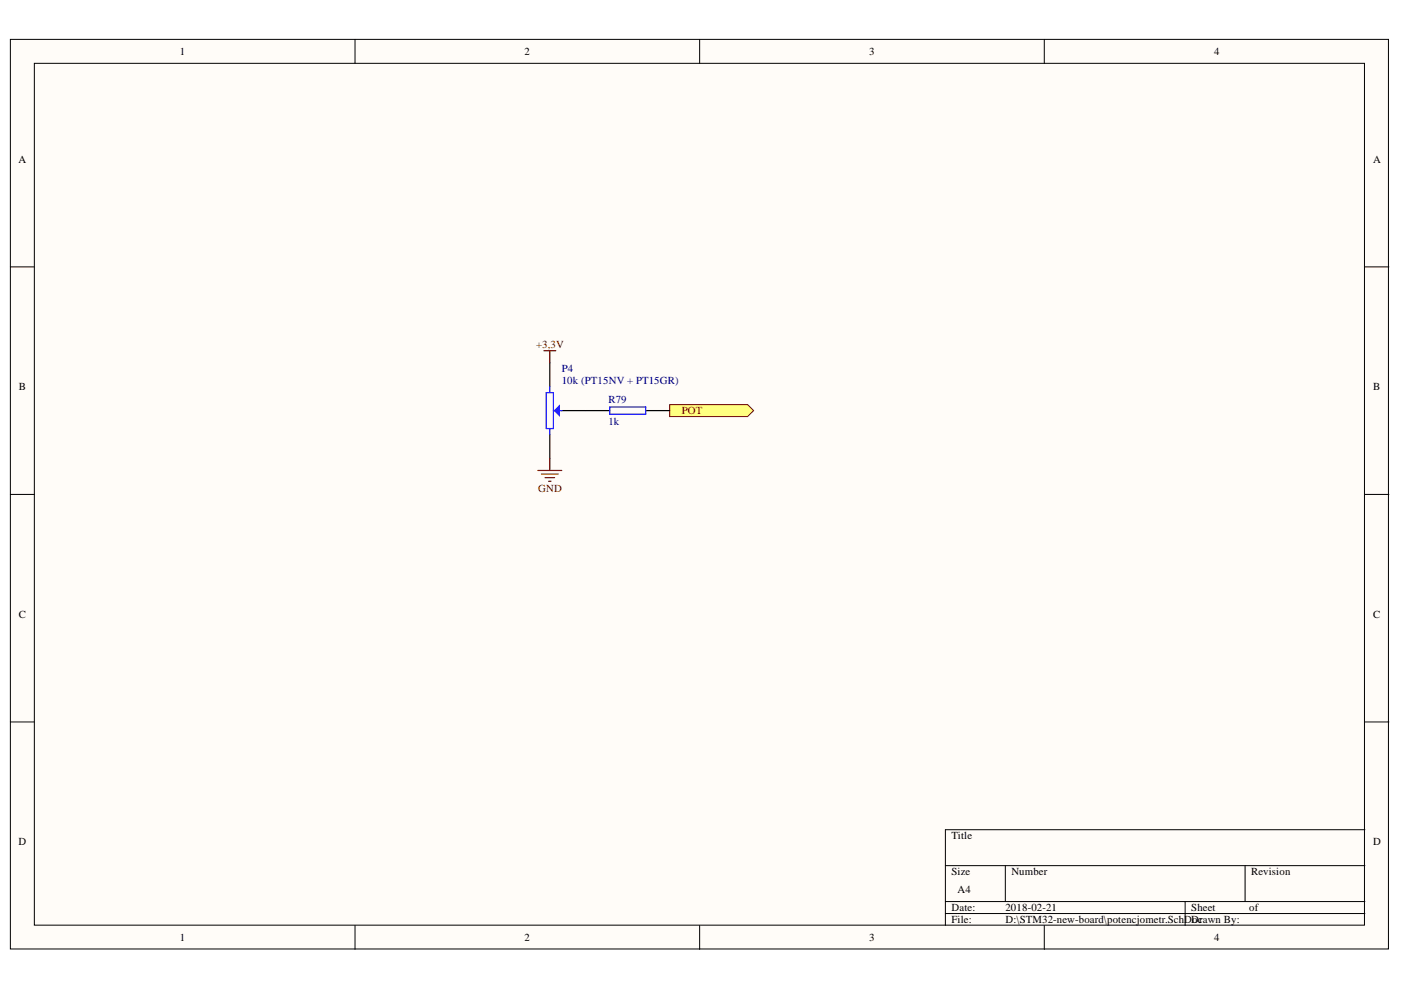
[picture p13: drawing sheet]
<svg xmlns="http://www.w3.org/2000/svg" width="297mm" height="210mm" viewBox="0 0 297 210" stroke-linecap="round" stroke-linejoin="round" font-family="sans-serif">
<defs><g id="words">
<g font-size="2.3">
<text x="38.1" y="11.7">1</text>
<text x="111.2" y="11.7">2</text>
<text x="184.3" y="11.7">3</text>
<text x="257.4" y="11.7">4</text>
<text x="3.9" y="34.5">A</text>
<text x="291.1" y="34.5">A</text>
<text x="4" y="82.7">B</text>
<text x="291.1" y="82.7">B</text>
<text x="4" y="131">C</text>
<text x="291.1" y="131">C</text>
<text x="3.9" y="179.3">D</text>
<text x="201.7" y="178">Title</text>
<text x="291.1" y="179.3">D</text>
<text x="201.7" y="185.6">Size</text>
<text x="214.4" y="185.6">Number</text>
<text x="265.3" y="185.6">Revision</text>
<text x="203" y="189.4">A4</text>
<text x="201.7" y="193.2">Date:</text>
<text x="201.7" y="195.7">File:</text>
<text x="213.2" y="193.2">2018-02-21</text>
<text x="213.2" y="195.7">D:\STM32-new-board\potencjometr.SchDDrawn By:</text>
<text x="252.6" y="193.2">Sheet</text>
<text x="252.8" y="195.7">oc</text>
<text x="264.9" y="193.2">of</text>
<text x="38.1" y="199.5">1</text>
<text x="111.2" y="199.5">2</text>
<text x="184.3" y="199.5">3</text>
<text x="257.4" y="199.5">4</text>
</g>
<g font-size="2.3" fill="#800000">
<text x="113.7" y="73.9">+3,3V</text>
<text x="144.6" y="87.8">POT</text>
<text x="114.1" y="104.4">GND</text>
</g>
<g font-size="2.3" fill="#000080">
<text x="119.1" y="78.9">P4</text>
<text x="119.1" y="81.5">10k (PT15NV + PT15GR)</text>
<text x="129" y="85.5">R79</text>
<text x="129" y="90.1">1k</text>
</g>
</g></defs>
<g fill="#fffcf8" stroke="#000" stroke-width=".21">
<path d="M2.2 8.3h292.2v192.9h-292.2z"/>
<path d="M7.3 13.4h282v182.8h-282z"/>
</g>
<g fill="none" stroke="#000" stroke-width=".21">
<path d="M75.3 8.3v5.1M148.3 8.3v5.1M221.4 8.3v5.1M2.2 56.6h5.1M289.4 56.6h5.1M2.2 104.8h5.1M289.4 104.8h5.1M2.2 153.1h5.1M289.4 153.1h5.1M289.4 175.9h-89v20.3M75.3 196.2v5.1M148.3 196.2v5.1"/>
<path d="M200.4 183.5h89M200.4 191.2h89M200.4 193.7h89M213.1 183.5v7.7M221.4 196.2v5.1M251.3 191.2v5M264 183.5v7.7"/>
</g>
<path d="M116.6 76.9v5.1M116.6 92.1v5.1M119.1 87.1h5.1" fill="none" stroke="#000" stroke-width=".25"/>
<path d="M115.8 83.2h1.5v7.7h-1.5zM116.6 82v1.2M116.6 90.9v1.2M117.3 87.1h1.8" fill="none" stroke="#00f" stroke-width=".25"/>
<path d="M117.6 87.1l1-1.1v2.1z" fill="#00f"/>
<path d="M117.6 87.1l1-1.1v2.1z" fill="none" stroke="#00f" stroke-width=".25"/>
<path d="M115.3 74.4h2.5M116.6 74.4v2.5M114 99.8h5.1M116.6 97.2v2.6M114.8 100.5h3.5M115.6 101.3h2M116.3 102h.5" fill="none" stroke="#800000" stroke-width=".25"/>
<path d="M142 85.8h16.5l1.3 1.3-1.3 1.2h-16.5z" fill-rule="evenodd" fill="#ffff80" stroke="#800000" stroke-width=".21"/>
<path d="M124.2 87.1h5.1M136.9 87.1h5.1" fill="none" stroke="#000" stroke-width=".25"/>
<path d="M129.3 86.3h7.6v1.5h-7.6z" fill="none" stroke="#00f" stroke-width=".25"/>
<use href="#words"/>
</svg>
